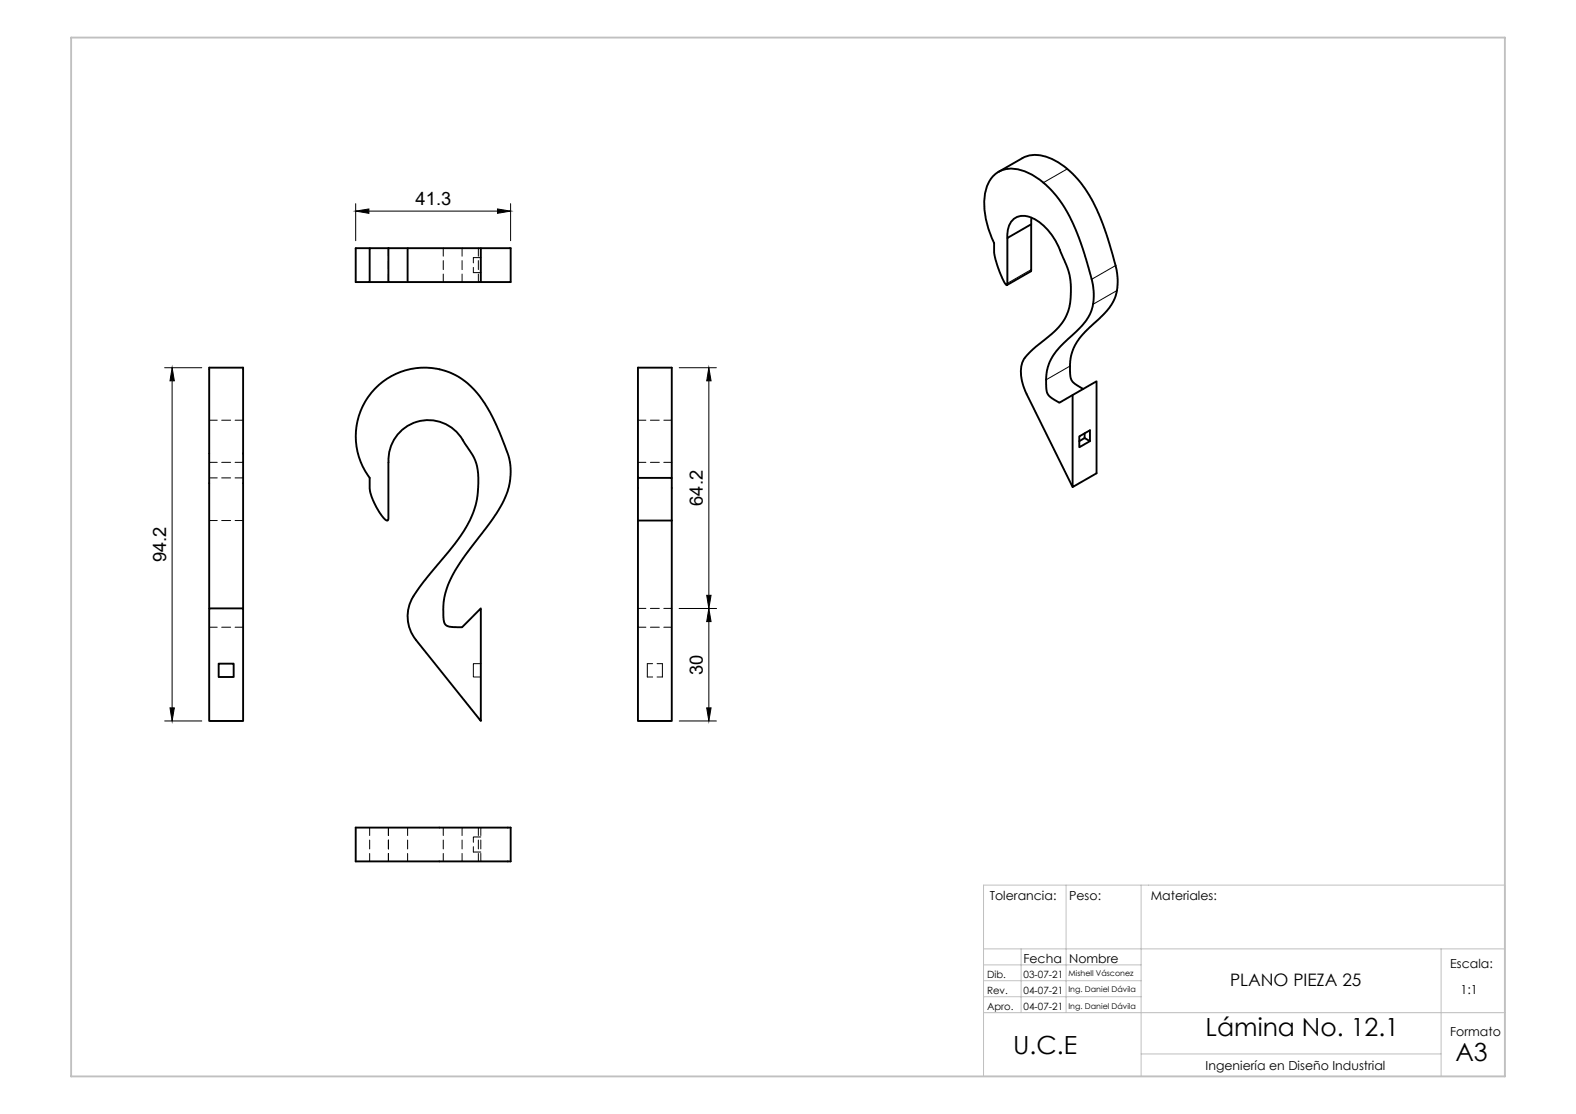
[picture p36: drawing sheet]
<svg xmlns="http://www.w3.org/2000/svg" width="420mm" height="297mm" viewBox="0 0 420 297" stroke-linecap="round" stroke-linejoin="round" font-family="sans-serif">
<defs><g id="words">
<g font-size="6.7">
<text x="270.1" y="281">U.C.E</text>
<text x="321.4" y="276.2">Lámina No. 12.1</text>
<text x="388" y="282.8">A3</text>
</g>
<g font-size="4.9">
<text x="110.8" y="54.7">41.3</text>
<text x="187.4" y="134.9" transform="rotate(-90 187.4 134.9)">64.2</text>
<text x="44.3" y="149.9" transform="rotate(-90 44.3 149.9)">94.2</text>
<text x="187.4" y="179.9" transform="rotate(-90 187.4 179.9)">30</text>
</g>
<text font-size="4.6" x="327.9" y="262.9">PLANO PIEZA 25</text>
<g font-size="3.3">
<text x="263.9" y="240">Tolerancia:</text>
<text x="285" y="240">Peso:</text>
<text x="306.8" y="240">Materiales:</text>
<text x="272.9" y="256.9">Fecha</text>
<text x="285" y="256.9">Nombre</text>
<text x="386.6" y="258.1">Escala:</text>
<text x="389.4" y="265.1">1:1</text>
<text x="386.6" y="276.2">Formato</text>
<text x="321.4" y="285.3">Ingeniería en Diseño Industrial</text>
</g>
<g font-size="2.7">
<text x="263.1" y="260.8">Dib.</text>
<text x="272.9" y="260.8">03-07-21</text>
<text x="263.1" y="265.1">Rev.</text>
<text x="263.1" y="269.3">Apro.</text>
<text x="272.9" y="265">04-07-21</text>
<text x="272.9" y="269.3">04-07-21</text>
</g>
<g font-size="2.1">
<text x="284.9" y="260.3">Mishell Vásconez</text>
<text x="284.9" y="264.6">Ing. Daniel Dávila</text>
<text x="284.9" y="268.9">Ing. Daniel Dávila</text>
</g>
</g></defs>
<!-- layer: Capa 1 -->
<path d="M262.2 236h139v51h-139zM284.2 236v34M304.2 236v51M262.2 253h139M262.2 257.3h42M272.2 253v17M384.2 253v34M262.2 270h139M262.2 261.5h42M262.2 265.8h42M304.2 281h80" fill="none" stroke="#c0c0c0" stroke-width=".27"/>
<path d="M19 10h382.2v277h-382.2z" fill="none" stroke="#c0c0c0" stroke-width=".5"/>
<g fill="none" stroke="#000" stroke-width=".27">
<path d="M94.8 54.3v9.9M94.8 56.3l3.5-.6v1.2zM98.3 56.3h34.3M132.6 55.7l3.5 .6-3.5 .6zM136.1 54.3v9.9M284.5 45l-6.3 3.7M103.5 66.2v2.1M103.5 69.5v2.4M103.5 73.1v2.1M118.2 66.2v2.1M118.2 69.5v2.4M118.2 73.1v2.1"/>
<path d="M123.2 66.2v2.1M123.2 69.5v2.4M123.2 73.1v2.1M126.2 71.3v1.4h2M127.5 66.2v2.1M127.5 69.5v2.4M127.5 73.1v2.1M128.2 68.7h-2v1.4M274.9 71.9l-6.3 3.7M297.4 70.8l-6.4 3.7M297.8 77.5l-6.4 3.6M43.9 98.1h9.9"/>
<path d="M45.9 98.1l.6 3.4h-1.2zM181.1 98.1h9.9M189 98.1l.6 3.4h-1.2zM285.3 97.6l-6.4 3.7M45.9 101.5v87.3M55.8 112h2.1M59.1 112h2.4M62.7 112h2.1M170.1 112h2.1M173.4 112h2.4M177 112h2.1M189 101.5v57.2"/>
<path d="M55.8 123.3h2.1M55.8 127.4h2.1M55.8 138.8h2.1M59.1 123.3h2.4M59.1 127.4h2.4M59.1 138.8h2.4M62.7 123.3h2.1M62.7 127.4h2.1M62.7 138.8h2.1M170.1 123.3h2.1M173.4 123.3h2.4M177 123.3h2.1"/>
<path d="M188.4 158.7h1.2l-.6 3.5zM55.8 167.2h2.1M59.1 167.2h2.4M62.7 167.2h2.1M128.2 177h-2v3.5h2M170.1 167.2h2.1M170.1 162.2h2.1M173.4 167.2h2.4M173.4 162.2h2.4M174 177h-1.4v3.5h1.4M175.2 177h1.4v3.5h-1.4M177 167.2h2.1"/>
<path d="M177 162.2h2.1M181.1 162.2h9.9M189 165.7v23.1M189 162.2l.6 3.5h-1.2zM43.9 192.2h9.9M45.3 188.8h1.2l-.6 3.4zM181.1 192.2h9.9M188.4 188.8h1.2l-.6 3.4zM98.6 220.7v2.1M98.6 224v2.4M98.6 227.6v2.1M103.5 220.7v2.1"/>
<path d="M103.5 224v2.4M103.5 227.6v2.1M108.7 220.7v2.1M108.7 224v2.4M108.7 227.6v2.1M118.2 220.7v2.1M118.2 224v2.4M118.2 227.6v2.1M123.2 220.7v2.1M123.2 224v2.4M123.2 227.6v2.1M126.2 225.8v1.4h2"/>
<path d="M127.5 220.7v2.1M127.5 224v2.4M127.5 227.6v2.1M128.2 220.7v2.1M128.2 224v2.4M128.2 227.6v2.1M128.2 223.2h-2v1.4"/>
</g>
<g fill="none" stroke="#000" stroke-width=".51">
<path d="M266.2 45.8l6.4-3.6a9.5 9.5 0 0 1 9.8 1.2l2.3 1.8 1.9 1.7 2 2.5 1.9 2.9 2.8 5.6 1.6 4.5 1.5 4.6a27.5 27.5 0 0 1 1.5 6.5l.1 2.1-.3 2.4-.6 1.8-1 1.7a52.6 52.6 0 0 1-7 7.2l-1.4 1.7-1.5 2.4-.6 1.9-.3 2.4v2.5l.3 1.7 .8 .9 2.4 1.5M275 58l-.1 1.8M278.2 48.7l2 1.9a45.4 45.4 0 0 1 9.4 18.6l1.8 6.8 .2 2.2-.1 2.6-.5 1.8-.9 2-1.7 2.3-2.1 2.1a21.3 21.3 0 0 0-6.4 7.3l-.9 3.1-.1 3.1 .2 1.9 .2 .7 .6 .7 2.5 1.6 9.9-5.7v24.5l-6.3 3.7v-24.6M278.2 48.7a12.6 12.6 0 0 0-10.4-3.5 7.5 7.5 0 0 0-5.3 7.1 23.1 23.1 0 0 0 2.5 12.5M98.6 75.2h4.9M103.5 66.2h-4.9v9h-3.8v-9h3.8M103.5 66.2h24.7v9h-24.7zM108.7 66.2v9M128.2 66.2h7.9v9h-7.9M265 64.8v2.7l.8 3.1 1.4 3.6 .7 1.3 .5 .5 .2-.3v-12.2l6.3-3.7v12.5l-6.5 3.7M268.6 63.5a5.4 5.4 0 0 1 2.6-5.7 7.4 7.4 0 0 1 7.2 2.5l2.4 2.9 1.8 3.4M282.6 66.6l2 5 .7 2.5 .2 3.9-.3 3.4a13.8 13.8 0 0 1-6 8.7l-2 1.5a15.2 15.2 0 0 0-4.7 5.2 11.6 11.6 0 0 0 1.2 8.3l12.3 24.8"/>
<path d="M117.1 98.5a18.3 18.3 0 0 0-19.4 8 18.3 18.3 0 0 0 .9 20.9v3.5l.8 2.4 2.1 3.8 1 1.3 .8 .4 .2-.4 .1-15.1a10.7 10.7 0 0 1 8.2-11 10.7 10.7 0 0 1 12.2 6.1l2.1 3.1 1.1 2.8 .3 3.2-.3 5.6a29.7 29.7 0 0 1-7.3 13.6l-3.4 4.1a45.1 45.1 0 0 0-7.3 10.3 10.1 10.1 0 0 0 1.6 9.5l17.4 21.6v-30l-5 5h-2.8l-1.4-.4-.5-.6-.2-1.1-.1-3.4 .5-3.5 1.1-3a55.7 55.7 0 0 1 8.1-12.2 45.1 45.1 0 0 0 6.9-10.6l.6-1.5 .6-2.6 .1-2.2-.1-2.3a23.5 23.5 0 0 0-2.3-7.3l-2.5-5.5a22.6 22.6 0 0 0-11.6-11.8l-2.5-.7M289.2 115.5v1.3l-1.5 .8M289.2 116.8l1.4 .8v-2.9l-2.9 1.7v2.9l2.9-1.7M170.1 138.8v53.4h9v-53.4M170.1 127.4v11.4M170.1 138.8h9M179.1 127.4v-29.4h-9v29.4h9v11.4M55.8 162.2h9v30h-9zM55.8 162.2v-64.2h9v64.2M58.3 177h4v3.5h-4zM94.8 220.7h41.3v9h-41.3z"/>
</g>
<path d="M94.8 56.3l3.5-.6v1.2zM132.6 55.7l3.5 .6-3.5 .6zM45.9 98.1l.6 3.4h-1.2zM189 98.1l.6 3.4h-1.2zM188.4 158.7h1.2l-.6 3.5zM189 162.2l.6 3.5h-1.2zM45.3 188.8h1.2l-.6 3.4zM188.4 188.8h1.2l-.6 3.4z" fill="#000"/>
<use href="#words"/>
</svg>
